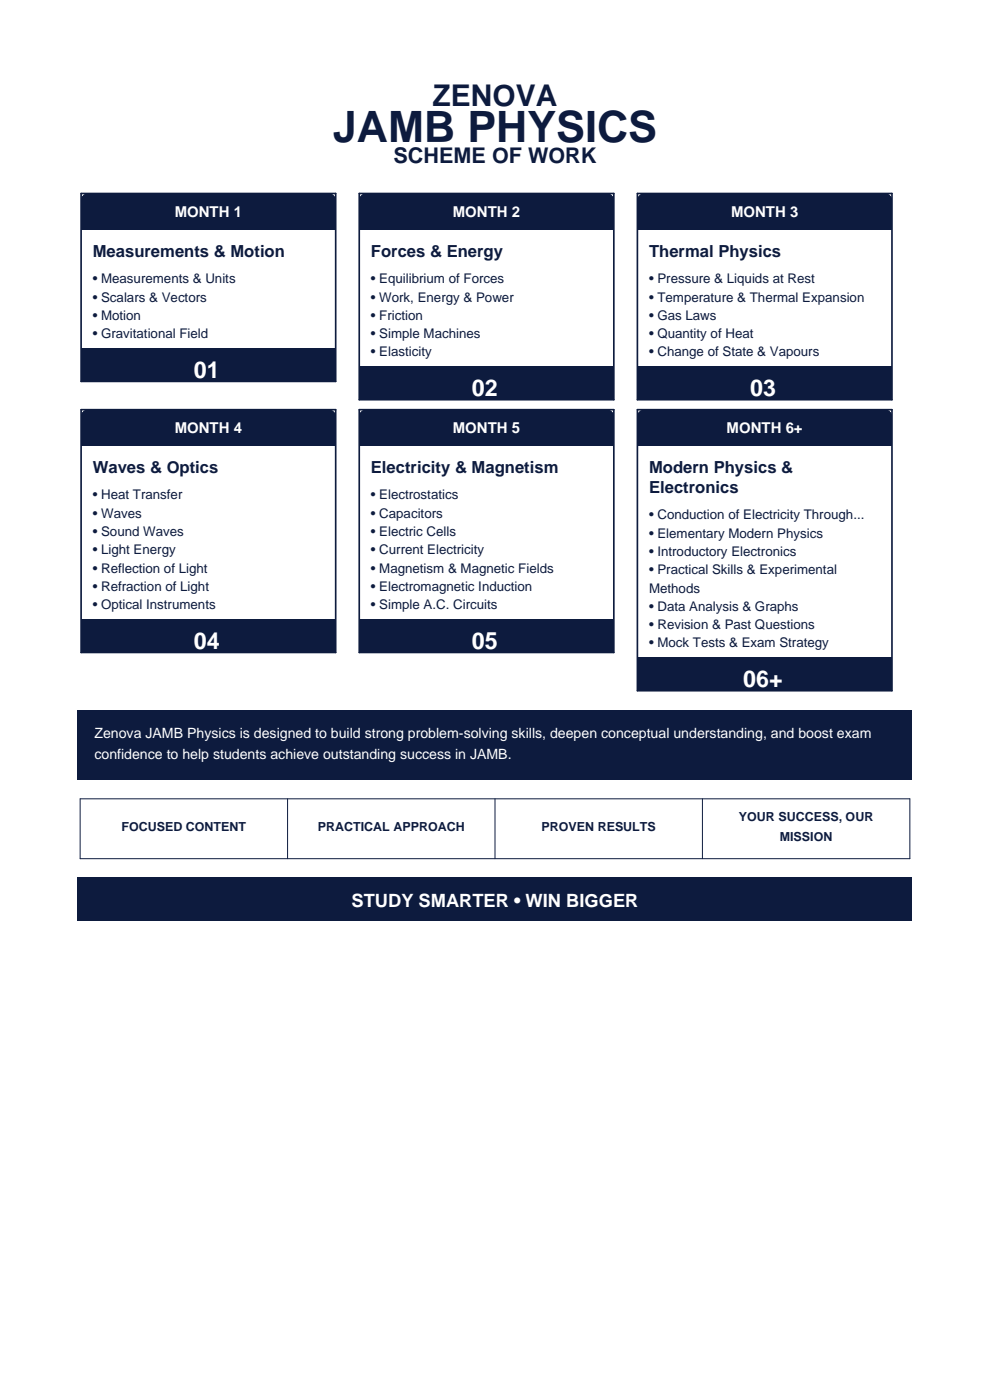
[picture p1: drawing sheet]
<svg xmlns="http://www.w3.org/2000/svg" width="210mm" height="297mm" viewBox="0 0 210 297" stroke-linecap="round" stroke-linejoin="round" font-family="sans-serif">
<defs><g id="words">
<text font-size="9.2" fill="#0d1b3e" x="70.6" y="30.2">JAMB PHYSICS</text>
<text font-size="6.3" fill="#0d1b3e" x="91.8" y="22.5">ZENOVA</text>
<g font-size="4.9" fill="#fff">
<text x="41.1" y="80.2">01</text>
<text x="100.1" y="84.1">02</text>
<text x="159.1" y="84.1">03</text>
<text x="41.1" y="137.7">04</text>
<text x="100.1" y="137.7">05</text>
<text x="157.7" y="145.8">06+</text>
</g>
<text font-size="4.6" fill="#0d1b3e" x="83.5" y="34.6">SCHEME OF WORK</text>
<text font-size="3.9" fill="#fff" x="74.6" y="192.5">STUDY SMARTER • WIN BIGGER</text>
<g font-size="3.5" fill="#0d1b3e">
<text x="19.7" y="54.5">Measurements &amp; Motion</text>
<text x="78.7" y="54.5">Forces &amp; Energy</text>
<text x="137.7" y="54.5">Thermal Physics</text>
<text x="19.7" y="100.3">Waves &amp; Optics</text>
<text x="78.7" y="100.3">Electricity &amp; Magnetism</text>
<text x="137.7" y="100.3">Modern Physics &amp;</text>
<text x="137.7" y="104.5">Electronics</text>
</g>
<g font-size="3.2" fill="#fff">
<text x="37.1" y="46">MONTH 1</text>
<text x="96.1" y="46">MONTH 2</text>
<text x="155.1" y="46">MONTH 3</text>
<text x="37.1" y="91.8">MONTH 4</text>
<text x="96.1" y="91.8">MONTH 5</text>
<text x="154.1" y="91.8">MONTH 6+</text>
</g>
<g font-size="3" fill="#fff">
<text x="20" y="156.5">Zenova JAMB Physics is designed to build strong problem-solving skills, deepen conceptual understanding, and boost exam</text>
<text x="20" y="161.1">confidence to help students achieve outstanding success in JAMB.</text>
</g>
<g font-size="2.8" fill="#0d1b3e">
<text x="19.7" y="60.1">• Measurements &amp; Units</text>
<text x="19.7" y="64">• Scalars &amp; Vectors</text>
<text x="78.7" y="60.1">• Equilibrium of Forces</text>
<text x="78.7" y="64">• Work, Energy &amp; Power</text>
<text x="137.7" y="60.1">• Pressure &amp; Liquids at Rest</text>
<text x="137.7" y="64">• Temperature &amp; Thermal Expansion</text>
<text x="19.7" y="67.9">• Motion</text>
<text x="19.7" y="71.7">• Gravitational Field</text>
<text x="78.7" y="67.9">• Friction</text>
<text x="78.7" y="71.7">• Simple Machines</text>
<text x="137.7" y="67.9">• Gas Laws</text>
<text x="137.7" y="71.7">• Quantity of Heat</text>
<text x="78.7" y="75.6">• Elasticity</text>
<text x="137.7" y="75.6">• Change of State &amp; Vapours</text>
<text x="19.7" y="106">• Heat Transfer</text>
<text x="78.7" y="106">• Electrostatics</text>
<text x="19.7" y="109.8">• Waves</text>
<text x="19.7" y="113.7">• Sound Waves</text>
<text x="78.7" y="109.8">• Capacitors</text>
<text x="78.7" y="113.7">• Electric Cells</text>
<text x="137.7" y="110.2">• Conduction of Electricity Through...</text>
<text x="19.7" y="117.6">• Light Energy</text>
<text x="78.7" y="117.6">• Current Electricity</text>
<text x="137.7" y="114.1">• Elementary Modern Physics</text>
<text x="137.7" y="118">• Introductory Electronics</text>
<text x="19.7" y="121.5">• Reflection of Light</text>
<text x="19.7" y="125.4">• Refraction of Light</text>
<text x="78.7" y="121.5">• Magnetism &amp; Magnetic Fields</text>
<text x="78.7" y="125.4">• Electromagnetic Induction</text>
<text x="137.7" y="121.8">• Practical Skills &amp; Experimental</text>
<text x="137.7" y="125.7">Methods</text>
<text x="19.7" y="129.2">• Optical Instruments</text>
<text x="78.7" y="129.2">• Simple A.C. Circuits</text>
<text x="137.7" y="129.6">• Data Analysis &amp; Graphs</text>
<text x="137.7" y="133.5">• Revision &amp; Past Questions</text>
<text x="137.7" y="137.4">• Mock Tests &amp; Exam Strategy</text>
</g>
<g font-size="2.6" fill="#0d1b3e">
<text x="25.8" y="176.3">FOCUSED CONTENT</text>
<text x="67.4" y="176.3">PRACTICAL APPROACH</text>
<text x="114.9" y="176.3">PROVEN RESULTS</text>
<text x="156.7" y="174.2">YOUR SUCCESS, OUR</text>
<text x="165.4" y="178.5">MISSION</text>
</g>
</g></defs>
<g fill="#0d1b3e">
<path d="M17.2 41h54v7.8h-54z" fill-rule="evenodd"/>
<path d="M17.2 41h54v7.8h-54z" fill-rule="evenodd"/>
</g>
<path d="M17.2 48.8h54v32.1h-54z" fill-rule="evenodd" fill="#fff"/>
<path d="M17.2 73.9h54v7h-54z" fill-rule="evenodd" fill="#0d1b3e"/>
<path d="M17.2 41h54v39.9h-54z" fill="none" stroke="#0d1b3e" stroke-width=".35"/>
<g fill="#0d1b3e">
<path d="M76.2 41h54v7.8h-54z" fill-rule="evenodd"/>
<path d="M76.2 41h54v7.8h-54z" fill-rule="evenodd"/>
</g>
<path d="M76.2 48.8h54v36h-54z" fill-rule="evenodd" fill="#fff"/>
<path d="M76.2 77.7h54v7.1h-54z" fill-rule="evenodd" fill="#0d1b3e"/>
<path d="M76.2 41h54v43.8h-54z" fill="none" stroke="#0d1b3e" stroke-width=".35"/>
<g fill="#0d1b3e">
<path d="M135.2 41h54v7.8h-54z" fill-rule="evenodd"/>
<path d="M135.2 41h54v7.8h-54z" fill-rule="evenodd"/>
</g>
<path d="M135.2 48.8h54v36h-54z" fill-rule="evenodd" fill="#fff"/>
<path d="M135.2 77.7h54v7.1h-54z" fill-rule="evenodd" fill="#0d1b3e"/>
<path d="M135.2 41h54v43.8h-54z" fill="none" stroke="#0d1b3e" stroke-width=".35"/>
<g fill="#0d1b3e">
<path d="M17.2 86.9h54v7.8h-54z" fill-rule="evenodd"/>
<path d="M17.2 86.9h54v7.8h-54z" fill-rule="evenodd"/>
</g>
<path d="M17.2 94.7h54v43.7h-54z" fill-rule="evenodd" fill="#fff"/>
<path d="M17.2 131.4h54v7h-54z" fill-rule="evenodd" fill="#0d1b3e"/>
<path d="M17.2 86.9h54v51.5h-54z" fill="none" stroke="#0d1b3e" stroke-width=".35"/>
<g fill="#0d1b3e">
<path d="M76.2 86.9h54v7.8h-54z" fill-rule="evenodd"/>
<path d="M76.2 86.9h54v7.8h-54z" fill-rule="evenodd"/>
</g>
<path d="M76.2 94.7h54v43.7h-54z" fill-rule="evenodd" fill="#fff"/>
<path d="M76.2 131.4h54v7h-54z" fill-rule="evenodd" fill="#0d1b3e"/>
<path d="M76.2 86.9h54v51.5h-54z" fill="none" stroke="#0d1b3e" stroke-width=".35"/>
<g fill="#0d1b3e">
<path d="M135.2 86.9h54v7.8h-54z" fill-rule="evenodd"/>
<path d="M135.2 86.9h54v7.8h-54z" fill-rule="evenodd"/>
</g>
<path d="M135.2 94.7h54v51.8h-54z" fill-rule="evenodd" fill="#fff"/>
<path d="M135.2 139.5h54v7h-54z" fill-rule="evenodd" fill="#0d1b3e"/>
<path d="M135.2 86.9h54v59.6h-54z" fill="none" stroke="#0d1b3e" stroke-width=".35"/>
<path d="M16.5 150.6h177v14.9h-177z" fill-rule="evenodd" fill="#0d1b3e"/>
<path d="M17 169.5h176v12.7h-176zM61 169.5v12.7M105 169.5v12.7M149 169.5v12.7" fill="none" stroke="#0d1b3e" stroke-width=".21"/>
<path d="M16.5 186.2h177v9.1h-177z" fill-rule="evenodd" fill="#0d1b3e"/>
<use href="#words"/>
</svg>
